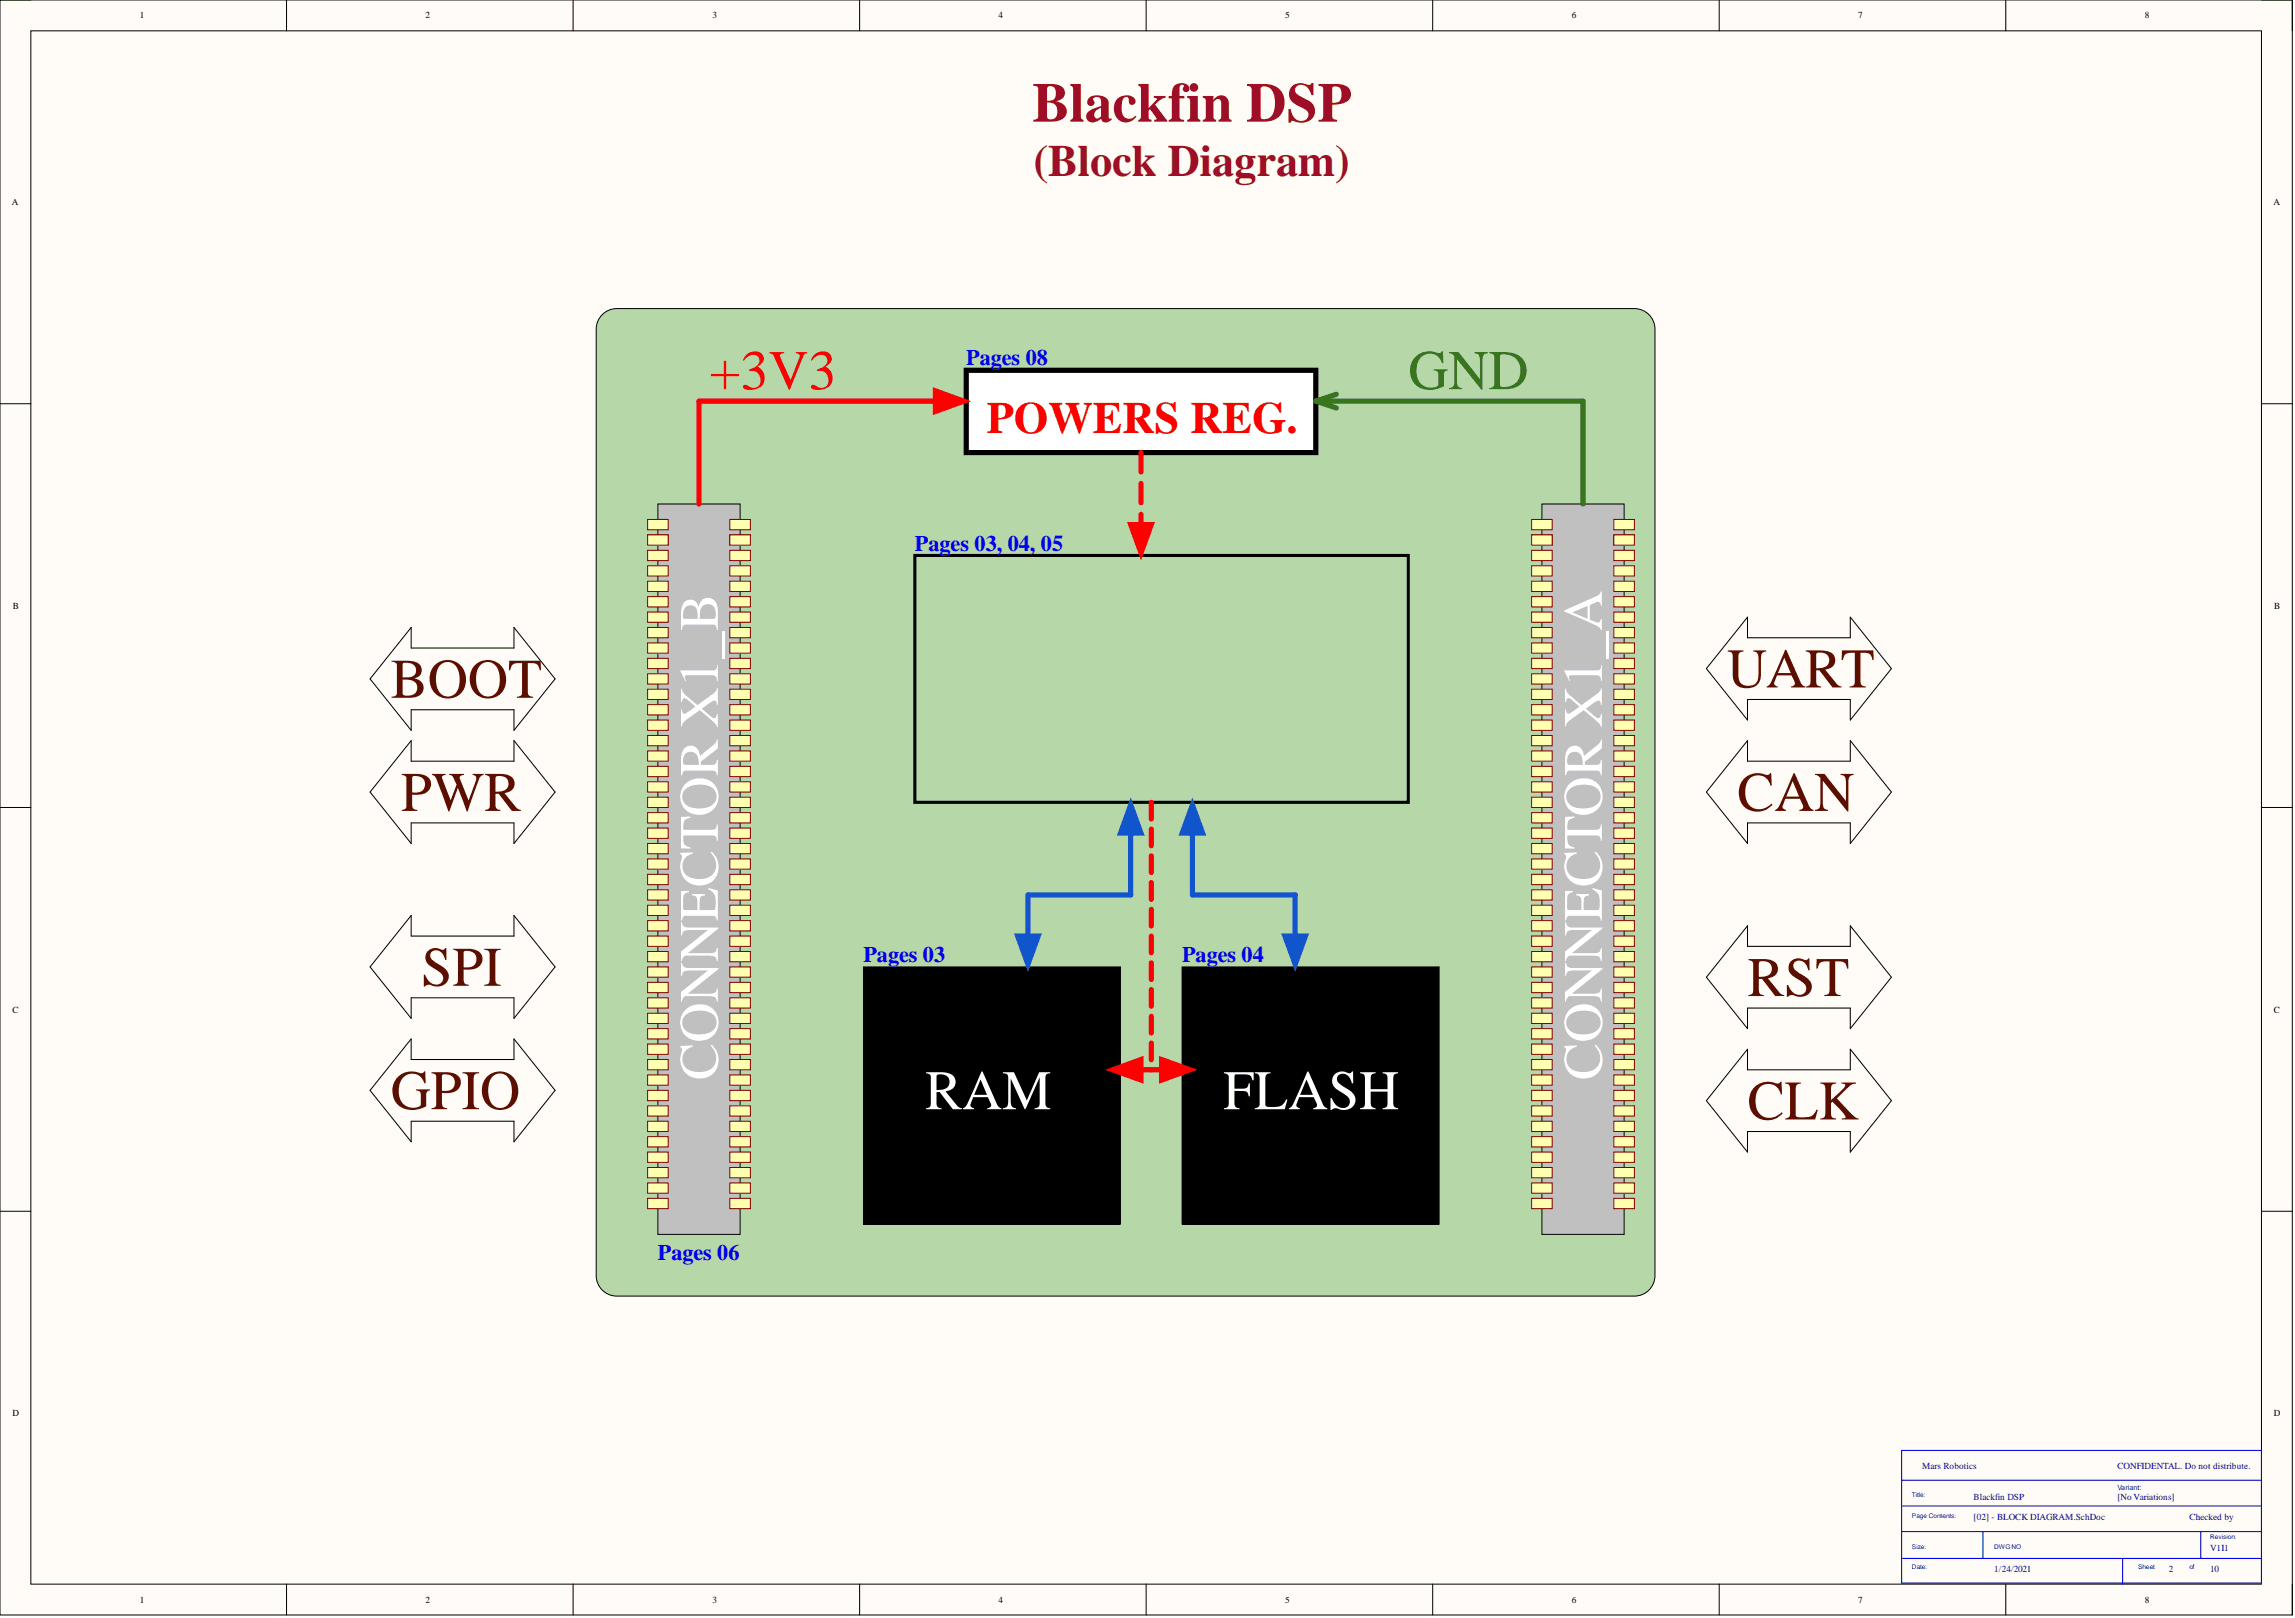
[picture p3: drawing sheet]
<svg xmlns="http://www.w3.org/2000/svg" width="566mm" height="399mm" viewBox="0 0 566 399" stroke-linecap="round" stroke-linejoin="round" font-family="sans-serif">
<defs><g id="words">
<text font-size="13.8" fill="#9e0e29" x="254.7" y="30">Blackfin DSP</text>
<text font-size="13.8" fill="#f00" x="175" y="96">+3V3</text>
<text font-size="13.8" fill="#38761d" x="347.4" y="96">GND</text>
<g font-size="13.8" fill="#5b0f00">
<text x="96.4" y="172.1">BOOT</text>
<text x="426.1" y="169.5">UART</text>
<text x="98.9" y="200">PWR</text>
<text x="428.6" y="200">CAN</text>
<text x="104" y="243.1">SPI</text>
<text x="431.1" y="245.6">RST</text>
<text x="96.4" y="273.5">GPIO</text>
<text x="431.1" y="276.1">CLK</text>
</g>
<g font-size="13.8" fill="#fff">
<text x="228.2" y="273.5">RAM</text>
<text x="301.8" y="273.5">FLASH</text>
</g>
<g font-size="13.7" fill="#fff">
<text x="177.1" y="266.3" transform="rotate(-90 177.1 266.3)">CONNECTOR X1_B</text>
<text x="395.2" y="266.3" transform="rotate(-90 395.2 266.3)">CONNECTOR X1_A</text>
</g>
<text font-size="11" fill="#9e0e29" x="255" y="43.3">(Block Diagram)</text>
<text font-size="11" fill="#f00" x="243.5" y="106.7">POWERS REG.</text>
<g font-size="5.5" fill="#00f">
<text x="238.4" y="90.1">Pages 08</text>
<text x="225.7" y="135.8">Pages 03, 04, 05</text>
<text x="213" y="237.3">Pages 03</text>
<text x="291.6" y="237.3">Pages 04</text>
<text x="162.3" y="310.8">Pages 06</text>
</g>
<g font-size="2.3">
<text x="34.5" y="4.6">1</text>
<text x="105" y="4.6">2</text>
<text x="175.7" y="4.6">3</text>
<text x="246.3" y="4.6">4</text>
<text x="317.1" y="4.6">5</text>
<text x="387.8" y="4.6">6</text>
<text x="458.4" y="4.6">7</text>
<text x="529.2" y="4.6">8</text>
<text x="3" y="50.6">A</text>
<text x="560.9" y="50.6">A</text>
<text x="3.1" y="150.1">B</text>
<text x="561.1" y="150.1">B</text>
<text x="3" y="249.7">C</text>
<text x="561" y="249.7">C</text>
<text x="3" y="349.2">D</text>
<text x="561" y="349.2">D</text>
<text x="34.5" y="395.2">1</text>
<text x="105" y="395.2">2</text>
<text x="175.7" y="395.2">3</text>
<text x="246.3" y="395.2">4</text>
<text x="317.1" y="395.2">5</text>
<text x="387.8" y="395.2">6</text>
<text x="458.4" y="395.2">7</text>
<text x="529.2" y="395.2">8</text>
</g>
<g font-size="2.3" fill="#000080">
<text x="474.2" y="362.2">Mars Robotics</text>
<text x="522.4" y="362.2">CONFIDENTAL. Do not distribute.</text>
<text x="486.9" y="369.8">Blackfin DSP</text>
<text x="522.4" y="369.8">[No Variations]</text>
<text x="486.9" y="374.9">[02] - BLOCK DIAGRAM.SchDoc</text>
<text x="540.2" y="374.9">Checked by</text>
<text x="545.3" y="382.5">V1I1</text>
<text x="492" y="387.6">1/24/2021</text>
<text x="535.1" y="387.6">2</text>
<text x="545.3" y="387.6">10</text>
</g>
<text font-size="1.8" fill="#00f" x="522.4" y="367.4">Variant:</text>
<g font-size="1.6" fill="#00f">
<text x="471.7" y="369.2">Title:</text>
<text x="471.7" y="374.3">Page Contents:</text>
<text x="471.7" y="381.9">Size:</text>
<text x="492" y="381.9">DWGNO</text>
<text x="545.3" y="379.4">Revision:</text>
<text x="471.7" y="387">Date:</text>
<text x="527.5" y="387">Sheet</text>
<text x="540.2" y="387">of</text>
</g>
</g></defs>
<path d="M0 0h565.5v398.3h-565.5z" fill-rule="evenodd" fill="#fffcf8"/>
<path d="M0 0h565.5v398.3h-565.5z" fill="none" stroke="#000" stroke-width=".25"/>
<path d="M7.6 7.6h550.3v383h-550.3z" fill-rule="evenodd" fill="#fffcf8"/>
<g fill="none" stroke="#000" stroke-width=".25">
<path d="M0 0h7.6M70.7 0v7.6M141.4 0v7.6M212.1 0v7.6M282.8 0v7.6M353.5 0v7.6M424.2 0v7.6M494.9 0v7.6M557.9 0h7.6v7.6M7.6 7.6h550.3v383h-550.3zM0 99.6h7.6M557.9 99.6h7.6"/>
<path d="M0 199.1h7.6M557.9 199.1h7.6M0 298.7h7.6M557.9 298.7h7.6M70.7 390.6v7.7M141.4 390.6v7.7M212.1 390.6v7.7M282.8 390.6v7.7M353.5 390.6v7.7M424.2 390.6v7.7M494.9 390.6v7.7M565.5 390.6v7.7"/>
</g>
<path d="M148.9 77.3a5 5 0 0 1 3.3-1.2h251a5.1 5.1 0 0 1 5.1 5.1v233.3a5.1 5.1 0 0 1-5.1 5.1h-251a5.1 5.1 0 0 1-5.1-5.1v-233.3a5.1 5.1 0 0 1 1.8-3.9z" fill="#b6d7a8"/>
<path d="M148.9 77.3a5 5 0 0 1 3.3-1.2h251a5.1 5.1 0 0 1 5.1 5.1v233.3a5.1 5.1 0 0 1-5.1 5.1h-251a5.1 5.1 0 0 1-5.1-5.1v-233.3a5.1 5.1 0 0 1 1.8-3.9z" fill="none" stroke="#000" stroke-width=".25"/>
<path d="M469.2 357.7h88.7v32.7h-88.7zM469.2 365h88.7M469.2 377.7h88.7M469.4 371.4h88.5M489.2 377.7v6.6M543 377.7v6.6M469.4 384.3h88.5M523.7 384.3v6.3" fill="none" stroke="#00f" stroke-width=".25"/>
<path d="M162.3 124.3h20.3v180.1h-20.3z" fill-rule="evenodd" fill="#c0c0c0"/>
<path d="M162.3 124.3h20.3v180.1h-20.3z" fill="none" stroke="#000" stroke-width=".25"/>
<path d="M238.4 91.3h86.2v20.3h-86.2z" fill-rule="evenodd" fill="#fff"/>
<path d="M238.4 91.3h86.2v20.3h-86.2z" fill="none" stroke="#000" stroke-width="1.3"/>
<path d="M225.7 137h121.7v60.9h-121.7z" fill="none" stroke="#000" stroke-width=".76"/>
<g fill="#000">
<path d="M213 238.4h63.4v63.5h-63.4z" fill-rule="evenodd"/>
<path d="M291.6 238.4h63.4v63.5h-63.4z" fill-rule="evenodd"/>
</g>
<path d="M213 238.4h63.4v63.5h-63.4zM291.6 238.4h63.4v63.5h-63.4z" fill="none" stroke="#000" stroke-width=".25"/>
<path d="M159.8 131.9h5v2.5h-5z" fill-rule="evenodd" fill="#ffffb0"/>
<path d="M159.8 131.9h5v2.5h-5z" fill="none" stroke="#800000" stroke-width=".25"/>
<path d="M159.8 295.5h5v2.6h-5z" fill-rule="evenodd" fill="#ffffb0"/>
<path d="M159.8 295.5h5v2.6h-5z" fill="none" stroke="#800000" stroke-width=".25"/>
<path d="M159.8 291.7h5v2.5h-5z" fill-rule="evenodd" fill="#ffffb0"/>
<path d="M159.8 291.7h5v2.5h-5z" fill="none" stroke="#800000" stroke-width=".25"/>
<path d="M159.8 287.9h5v2.5h-5z" fill-rule="evenodd" fill="#ffffb0"/>
<path d="M159.8 287.9h5v2.5h-5z" fill="none" stroke="#800000" stroke-width=".25"/>
<path d="M159.8 284.1h5v2.5h-5z" fill-rule="evenodd" fill="#ffffb0"/>
<path d="M159.8 284.1h5v2.5h-5z" fill="none" stroke="#800000" stroke-width=".25"/>
<path d="M159.8 280.3h5v2.5h-5z" fill-rule="evenodd" fill="#ffffb0"/>
<path d="M159.8 280.3h5v2.5h-5z" fill="none" stroke="#800000" stroke-width=".25"/>
<path d="M159.8 276.5h5v2.5h-5z" fill-rule="evenodd" fill="#ffffb0"/>
<path d="M159.8 276.5h5v2.5h-5z" fill="none" stroke="#800000" stroke-width=".25"/>
<path d="M159.8 272.7h5v2.5h-5z" fill-rule="evenodd" fill="#ffffb0"/>
<path d="M159.8 272.7h5v2.5h-5z" fill="none" stroke="#800000" stroke-width=".25"/>
<path d="M159.8 268.9h5v2.5h-5z" fill-rule="evenodd" fill="#ffffb0"/>
<path d="M159.8 268.9h5v2.5h-5z" fill="none" stroke="#800000" stroke-width=".25"/>
<path d="M159.8 265.1h5v2.5h-5z" fill-rule="evenodd" fill="#ffffb0"/>
<path d="M159.8 265.1h5v2.5h-5z" fill="none" stroke="#800000" stroke-width=".25"/>
<path d="M159.8 261.3h5v2.5h-5z" fill-rule="evenodd" fill="#ffffb0"/>
<path d="M159.8 261.3h5v2.5h-5z" fill="none" stroke="#800000" stroke-width=".25"/>
<path d="M159.8 257.5h5v2.5h-5z" fill-rule="evenodd" fill="#ffffb0"/>
<path d="M159.8 257.5h5v2.5h-5z" fill="none" stroke="#800000" stroke-width=".25"/>
<path d="M159.8 253.7h5v2.5h-5z" fill-rule="evenodd" fill="#ffffb0"/>
<path d="M159.8 253.7h5v2.5h-5z" fill="none" stroke="#800000" stroke-width=".25"/>
<path d="M159.8 249.9h5v2.5h-5z" fill-rule="evenodd" fill="#ffffb0"/>
<path d="M159.8 249.9h5v2.5h-5z" fill="none" stroke="#800000" stroke-width=".25"/>
<path d="M159.8 246.1h5v2.5h-5z" fill-rule="evenodd" fill="#ffffb0"/>
<path d="M159.8 246.1h5v2.5h-5z" fill="none" stroke="#800000" stroke-width=".25"/>
<path d="M159.8 242.2h5v2.6h-5z" fill-rule="evenodd" fill="#ffffb0"/>
<path d="M159.8 242.2h5v2.6h-5z" fill="none" stroke="#800000" stroke-width=".25"/>
<path d="M159.8 238.4h5v2.6h-5z" fill-rule="evenodd" fill="#ffffb0"/>
<path d="M159.8 238.4h5v2.6h-5z" fill="none" stroke="#800000" stroke-width=".25"/>
<path d="M159.8 234.6h5v2.6h-5z" fill-rule="evenodd" fill="#ffffb0"/>
<path d="M159.8 234.6h5v2.6h-5z" fill="none" stroke="#800000" stroke-width=".25"/>
<path d="M159.8 230.8h5v2.6h-5z" fill-rule="evenodd" fill="#ffffb0"/>
<path d="M159.8 230.8h5v2.6h-5z" fill="none" stroke="#800000" stroke-width=".25"/>
<path d="M159.8 227h5v2.6h-5z" fill-rule="evenodd" fill="#ffffb0"/>
<path d="M159.8 227h5v2.6h-5z" fill="none" stroke="#800000" stroke-width=".25"/>
<path d="M159.8 223.2h5v2.6h-5z" fill-rule="evenodd" fill="#ffffb0"/>
<path d="M159.8 223.2h5v2.6h-5z" fill="none" stroke="#800000" stroke-width=".25"/>
<path d="M159.8 219.4h5v2.6h-5z" fill-rule="evenodd" fill="#ffffb0"/>
<path d="M159.8 219.4h5v2.6h-5z" fill="none" stroke="#800000" stroke-width=".25"/>
<path d="M159.8 215.6h5v2.5h-5z" fill-rule="evenodd" fill="#ffffb0"/>
<path d="M159.8 215.6h5v2.5h-5z" fill="none" stroke="#800000" stroke-width=".25"/>
<path d="M159.8 211.8h5v2.5h-5z" fill-rule="evenodd" fill="#ffffb0"/>
<path d="M159.8 211.8h5v2.5h-5z" fill="none" stroke="#800000" stroke-width=".25"/>
<path d="M159.8 208h5v2.5h-5z" fill-rule="evenodd" fill="#ffffb0"/>
<path d="M159.8 208h5v2.5h-5z" fill="none" stroke="#800000" stroke-width=".25"/>
<path d="M159.8 204.2h5v2.5h-5z" fill-rule="evenodd" fill="#ffffb0"/>
<path d="M159.8 204.2h5v2.5h-5z" fill="none" stroke="#800000" stroke-width=".25"/>
<path d="M159.8 200.4h5v2.5h-5z" fill-rule="evenodd" fill="#ffffb0"/>
<path d="M159.8 200.4h5v2.5h-5z" fill="none" stroke="#800000" stroke-width=".25"/>
<path d="M159.8 196.6h5v2.5h-5z" fill-rule="evenodd" fill="#ffffb0"/>
<path d="M159.8 196.6h5v2.5h-5z" fill="none" stroke="#800000" stroke-width=".25"/>
<path d="M159.8 192.8h5v2.5h-5z" fill-rule="evenodd" fill="#ffffb0"/>
<path d="M159.8 192.8h5v2.5h-5z" fill="none" stroke="#800000" stroke-width=".25"/>
<path d="M159.8 189h5v2.5h-5z" fill-rule="evenodd" fill="#ffffb0"/>
<path d="M159.8 189h5v2.5h-5z" fill="none" stroke="#800000" stroke-width=".25"/>
<path d="M159.8 185.2h5v2.5h-5z" fill-rule="evenodd" fill="#ffffb0"/>
<path d="M159.8 185.2h5v2.5h-5z" fill="none" stroke="#800000" stroke-width=".25"/>
<path d="M159.8 181.4h5v2.5h-5z" fill-rule="evenodd" fill="#ffffb0"/>
<path d="M159.8 181.4h5v2.5h-5z" fill="none" stroke="#800000" stroke-width=".25"/>
<path d="M159.8 177.6h5v2.5h-5z" fill-rule="evenodd" fill="#ffffb0"/>
<path d="M159.8 177.6h5v2.5h-5z" fill="none" stroke="#800000" stroke-width=".25"/>
<path d="M159.8 173.8h5v2.5h-5z" fill-rule="evenodd" fill="#ffffb0"/>
<path d="M159.8 173.8h5v2.5h-5z" fill="none" stroke="#800000" stroke-width=".25"/>
<path d="M159.8 170h5v2.5h-5z" fill-rule="evenodd" fill="#ffffb0"/>
<path d="M159.8 170h5v2.5h-5z" fill="none" stroke="#800000" stroke-width=".25"/>
<path d="M159.8 166.1h5v2.6h-5z" fill-rule="evenodd" fill="#ffffb0"/>
<path d="M159.8 166.1h5v2.6h-5z" fill="none" stroke="#800000" stroke-width=".25"/>
<path d="M159.8 162.3h5v2.6h-5z" fill-rule="evenodd" fill="#ffffb0"/>
<path d="M159.8 162.3h5v2.6h-5z" fill="none" stroke="#800000" stroke-width=".25"/>
<path d="M159.8 158.5h5v2.6h-5z" fill-rule="evenodd" fill="#ffffb0"/>
<path d="M159.8 158.5h5v2.6h-5z" fill="none" stroke="#800000" stroke-width=".25"/>
<path d="M159.8 154.7h5v2.6h-5z" fill-rule="evenodd" fill="#ffffb0"/>
<path d="M159.8 154.7h5v2.6h-5z" fill="none" stroke="#800000" stroke-width=".25"/>
<path d="M159.8 150.9h5v2.6h-5z" fill-rule="evenodd" fill="#ffffb0"/>
<path d="M159.8 150.9h5v2.6h-5z" fill="none" stroke="#800000" stroke-width=".25"/>
<path d="M159.8 147.1h5v2.6h-5z" fill-rule="evenodd" fill="#ffffb0"/>
<path d="M159.8 147.1h5v2.6h-5z" fill="none" stroke="#800000" stroke-width=".25"/>
<path d="M159.8 143.3h5v2.6h-5z" fill-rule="evenodd" fill="#ffffb0"/>
<path d="M159.8 143.3h5v2.6h-5z" fill="none" stroke="#800000" stroke-width=".25"/>
<path d="M159.8 139.5h5v2.5h-5z" fill-rule="evenodd" fill="#ffffb0"/>
<path d="M159.8 139.5h5v2.5h-5z" fill="none" stroke="#800000" stroke-width=".25"/>
<path d="M159.8 135.7h5v2.5h-5z" fill-rule="evenodd" fill="#ffffb0"/>
<path d="M159.8 135.7h5v2.5h-5z" fill="none" stroke="#800000" stroke-width=".25"/>
<path d="M159.8 131.9h5v2.5h-5z" fill-rule="evenodd" fill="#ffffb0"/>
<path d="M159.8 131.9h5v2.5h-5z" fill="none" stroke="#800000" stroke-width=".25"/>
<path d="M159.8 128.1h5v2.5h-5z" fill-rule="evenodd" fill="#ffffb0"/>
<path d="M159.8 128.1h5v2.5h-5z" fill="none" stroke="#800000" stroke-width=".25"/>
<path d="M180.1 131.9h5v2.5h-5z" fill-rule="evenodd" fill="#ffffb0"/>
<path d="M180.1 131.9h5v2.5h-5z" fill="none" stroke="#800000" stroke-width=".25"/>
<path d="M180.1 295.5h5v2.6h-5z" fill-rule="evenodd" fill="#ffffb0"/>
<path d="M180.1 295.5h5v2.6h-5z" fill="none" stroke="#800000" stroke-width=".25"/>
<path d="M180.1 291.7h5v2.5h-5z" fill-rule="evenodd" fill="#ffffb0"/>
<path d="M180.1 291.7h5v2.5h-5z" fill="none" stroke="#800000" stroke-width=".25"/>
<path d="M180.1 287.9h5v2.5h-5z" fill-rule="evenodd" fill="#ffffb0"/>
<path d="M180.1 287.9h5v2.5h-5z" fill="none" stroke="#800000" stroke-width=".25"/>
<path d="M180.1 284.1h5v2.5h-5z" fill-rule="evenodd" fill="#ffffb0"/>
<path d="M180.1 284.1h5v2.5h-5z" fill="none" stroke="#800000" stroke-width=".25"/>
<path d="M180.1 280.3h5v2.5h-5z" fill-rule="evenodd" fill="#ffffb0"/>
<path d="M180.1 280.3h5v2.5h-5z" fill="none" stroke="#800000" stroke-width=".25"/>
<path d="M180.1 276.5h5v2.5h-5z" fill-rule="evenodd" fill="#ffffb0"/>
<path d="M180.1 276.5h5v2.5h-5z" fill="none" stroke="#800000" stroke-width=".25"/>
<path d="M180.1 272.7h5v2.5h-5z" fill-rule="evenodd" fill="#ffffb0"/>
<path d="M180.1 272.7h5v2.5h-5z" fill="none" stroke="#800000" stroke-width=".25"/>
<path d="M180.1 268.9h5v2.5h-5z" fill-rule="evenodd" fill="#ffffb0"/>
<path d="M180.1 268.9h5v2.5h-5z" fill="none" stroke="#800000" stroke-width=".25"/>
<path d="M180.1 265.1h5v2.5h-5z" fill-rule="evenodd" fill="#ffffb0"/>
<path d="M180.1 265.1h5v2.5h-5z" fill="none" stroke="#800000" stroke-width=".25"/>
<path d="M180.1 261.3h5v2.5h-5z" fill-rule="evenodd" fill="#ffffb0"/>
<path d="M180.1 261.3h5v2.5h-5z" fill="none" stroke="#800000" stroke-width=".25"/>
<path d="M180.1 257.5h5v2.5h-5z" fill-rule="evenodd" fill="#ffffb0"/>
<path d="M180.1 257.5h5v2.5h-5z" fill="none" stroke="#800000" stroke-width=".25"/>
<path d="M180.1 253.7h5v2.5h-5z" fill-rule="evenodd" fill="#ffffb0"/>
<path d="M180.1 253.7h5v2.5h-5z" fill="none" stroke="#800000" stroke-width=".25"/>
<path d="M180.1 249.9h5v2.5h-5z" fill-rule="evenodd" fill="#ffffb0"/>
<path d="M180.1 249.9h5v2.5h-5z" fill="none" stroke="#800000" stroke-width=".25"/>
<path d="M180.1 246.1h5v2.5h-5z" fill-rule="evenodd" fill="#ffffb0"/>
<path d="M180.1 246.1h5v2.5h-5z" fill="none" stroke="#800000" stroke-width=".25"/>
<path d="M180.1 242.2h5v2.6h-5z" fill-rule="evenodd" fill="#ffffb0"/>
<path d="M180.1 242.2h5v2.6h-5z" fill="none" stroke="#800000" stroke-width=".25"/>
<path d="M180.1 238.4h5v2.6h-5z" fill-rule="evenodd" fill="#ffffb0"/>
<path d="M180.1 238.4h5v2.6h-5z" fill="none" stroke="#800000" stroke-width=".25"/>
<path d="M180.1 234.6h5v2.6h-5z" fill-rule="evenodd" fill="#ffffb0"/>
<path d="M180.1 234.6h5v2.6h-5z" fill="none" stroke="#800000" stroke-width=".25"/>
<path d="M180.1 230.8h5v2.6h-5z" fill-rule="evenodd" fill="#ffffb0"/>
<path d="M180.1 230.8h5v2.6h-5z" fill="none" stroke="#800000" stroke-width=".25"/>
<path d="M180.1 227h5v2.6h-5z" fill-rule="evenodd" fill="#ffffb0"/>
<path d="M180.1 227h5v2.6h-5z" fill="none" stroke="#800000" stroke-width=".25"/>
<path d="M180.1 223.2h5v2.6h-5z" fill-rule="evenodd" fill="#ffffb0"/>
<path d="M180.1 223.2h5v2.6h-5z" fill="none" stroke="#800000" stroke-width=".25"/>
<path d="M180.1 219.4h5v2.6h-5z" fill-rule="evenodd" fill="#ffffb0"/>
<path d="M180.1 219.4h5v2.6h-5z" fill="none" stroke="#800000" stroke-width=".25"/>
<path d="M180.1 215.6h5v2.5h-5z" fill-rule="evenodd" fill="#ffffb0"/>
<path d="M180.1 215.6h5v2.5h-5z" fill="none" stroke="#800000" stroke-width=".25"/>
<path d="M180.1 211.8h5v2.5h-5z" fill-rule="evenodd" fill="#ffffb0"/>
<path d="M180.1 211.8h5v2.5h-5z" fill="none" stroke="#800000" stroke-width=".25"/>
<path d="M180.1 208h5v2.5h-5z" fill-rule="evenodd" fill="#ffffb0"/>
<path d="M180.1 208h5v2.5h-5z" fill="none" stroke="#800000" stroke-width=".25"/>
<path d="M180.1 204.2h5v2.5h-5z" fill-rule="evenodd" fill="#ffffb0"/>
<path d="M180.1 204.2h5v2.5h-5z" fill="none" stroke="#800000" stroke-width=".25"/>
<path d="M180.1 200.4h5v2.5h-5z" fill-rule="evenodd" fill="#ffffb0"/>
<path d="M180.1 200.4h5v2.5h-5z" fill="none" stroke="#800000" stroke-width=".25"/>
<path d="M180.1 196.6h5v2.5h-5z" fill-rule="evenodd" fill="#ffffb0"/>
<path d="M180.1 196.6h5v2.5h-5z" fill="none" stroke="#800000" stroke-width=".25"/>
<path d="M180.1 192.8h5v2.5h-5z" fill-rule="evenodd" fill="#ffffb0"/>
<path d="M180.1 192.8h5v2.5h-5z" fill="none" stroke="#800000" stroke-width=".25"/>
<path d="M180.1 189h5v2.5h-5z" fill-rule="evenodd" fill="#ffffb0"/>
<path d="M180.1 189h5v2.5h-5z" fill="none" stroke="#800000" stroke-width=".25"/>
<path d="M180.1 185.2h5v2.5h-5z" fill-rule="evenodd" fill="#ffffb0"/>
<path d="M180.1 185.2h5v2.5h-5z" fill="none" stroke="#800000" stroke-width=".25"/>
<path d="M180.1 181.4h5v2.5h-5z" fill-rule="evenodd" fill="#ffffb0"/>
<path d="M180.1 181.4h5v2.5h-5z" fill="none" stroke="#800000" stroke-width=".25"/>
<path d="M180.1 177.6h5v2.5h-5z" fill-rule="evenodd" fill="#ffffb0"/>
<path d="M180.1 177.6h5v2.5h-5z" fill="none" stroke="#800000" stroke-width=".25"/>
<path d="M180.1 173.8h5v2.5h-5z" fill-rule="evenodd" fill="#ffffb0"/>
<path d="M180.1 173.8h5v2.5h-5z" fill="none" stroke="#800000" stroke-width=".25"/>
<path d="M180.1 170h5v2.5h-5z" fill-rule="evenodd" fill="#ffffb0"/>
<path d="M180.1 170h5v2.5h-5z" fill="none" stroke="#800000" stroke-width=".25"/>
<path d="M180.1 166.1h5v2.6h-5z" fill-rule="evenodd" fill="#ffffb0"/>
<path d="M180.1 166.1h5v2.6h-5z" fill="none" stroke="#800000" stroke-width=".25"/>
<path d="M180.1 162.3h5v2.6h-5z" fill-rule="evenodd" fill="#ffffb0"/>
<path d="M180.1 162.3h5v2.6h-5z" fill="none" stroke="#800000" stroke-width=".25"/>
<path d="M180.1 158.5h5v2.6h-5z" fill-rule="evenodd" fill="#ffffb0"/>
<path d="M180.1 158.5h5v2.6h-5z" fill="none" stroke="#800000" stroke-width=".25"/>
<path d="M180.1 154.7h5v2.6h-5z" fill-rule="evenodd" fill="#ffffb0"/>
<path d="M180.1 154.7h5v2.6h-5z" fill="none" stroke="#800000" stroke-width=".25"/>
<path d="M180.1 150.9h5v2.6h-5z" fill-rule="evenodd" fill="#ffffb0"/>
<path d="M180.1 150.9h5v2.6h-5z" fill="none" stroke="#800000" stroke-width=".25"/>
<path d="M180.1 147.1h5v2.6h-5z" fill-rule="evenodd" fill="#ffffb0"/>
<path d="M180.1 147.1h5v2.6h-5z" fill="none" stroke="#800000" stroke-width=".25"/>
<path d="M180.1 143.3h5v2.6h-5z" fill-rule="evenodd" fill="#ffffb0"/>
<path d="M180.1 143.3h5v2.6h-5z" fill="none" stroke="#800000" stroke-width=".25"/>
<path d="M180.1 139.5h5v2.5h-5z" fill-rule="evenodd" fill="#ffffb0"/>
<path d="M180.1 139.5h5v2.5h-5z" fill="none" stroke="#800000" stroke-width=".25"/>
<path d="M180.1 135.7h5v2.5h-5z" fill-rule="evenodd" fill="#ffffb0"/>
<path d="M180.1 135.7h5v2.5h-5z" fill="none" stroke="#800000" stroke-width=".25"/>
<path d="M180.1 131.9h5v2.5h-5z" fill-rule="evenodd" fill="#ffffb0"/>
<path d="M180.1 131.9h5v2.5h-5z" fill="none" stroke="#800000" stroke-width=".25"/>
<path d="M180.1 128.1h5v2.5h-5z" fill-rule="evenodd" fill="#ffffb0"/>
<path d="M180.1 128.1h5v2.5h-5z" fill="none" stroke="#800000" stroke-width=".25"/>
<path d="M380.4 124.3h20.3v180.1h-20.3z" fill-rule="evenodd" fill="#c0c0c0"/>
<path d="M380.4 124.3h20.3v180.1h-20.3z" fill="none" stroke="#000" stroke-width=".25"/>
<path d="M377.9 131.9h5v2.5h-5z" fill-rule="evenodd" fill="#ffffb0"/>
<path d="M377.9 131.9h5v2.5h-5z" fill="none" stroke="#800000" stroke-width=".25"/>
<path d="M377.9 295.5h5v2.6h-5z" fill-rule="evenodd" fill="#ffffb0"/>
<path d="M377.9 295.5h5v2.6h-5z" fill="none" stroke="#800000" stroke-width=".25"/>
<path d="M377.9 291.7h5v2.5h-5z" fill-rule="evenodd" fill="#ffffb0"/>
<path d="M377.9 291.7h5v2.5h-5z" fill="none" stroke="#800000" stroke-width=".25"/>
<path d="M377.9 287.9h5v2.5h-5z" fill-rule="evenodd" fill="#ffffb0"/>
<path d="M377.9 287.9h5v2.5h-5z" fill="none" stroke="#800000" stroke-width=".25"/>
<path d="M377.9 284.1h5v2.5h-5z" fill-rule="evenodd" fill="#ffffb0"/>
<path d="M377.9 284.1h5v2.5h-5z" fill="none" stroke="#800000" stroke-width=".25"/>
<path d="M377.9 280.3h5v2.5h-5z" fill-rule="evenodd" fill="#ffffb0"/>
<path d="M377.9 280.3h5v2.5h-5z" fill="none" stroke="#800000" stroke-width=".25"/>
<path d="M377.9 276.5h5v2.5h-5z" fill-rule="evenodd" fill="#ffffb0"/>
<path d="M377.9 276.5h5v2.5h-5z" fill="none" stroke="#800000" stroke-width=".25"/>
<path d="M377.9 272.7h5v2.5h-5z" fill-rule="evenodd" fill="#ffffb0"/>
<path d="M377.9 272.7h5v2.5h-5z" fill="none" stroke="#800000" stroke-width=".25"/>
<path d="M377.9 268.9h5v2.5h-5z" fill-rule="evenodd" fill="#ffffb0"/>
<path d="M377.9 268.9h5v2.5h-5z" fill="none" stroke="#800000" stroke-width=".25"/>
<path d="M377.9 265.1h5v2.5h-5z" fill-rule="evenodd" fill="#ffffb0"/>
<path d="M377.9 265.1h5v2.5h-5z" fill="none" stroke="#800000" stroke-width=".25"/>
<path d="M377.9 261.3h5v2.5h-5z" fill-rule="evenodd" fill="#ffffb0"/>
<path d="M377.9 261.3h5v2.5h-5z" fill="none" stroke="#800000" stroke-width=".25"/>
<path d="M377.9 257.5h5v2.5h-5z" fill-rule="evenodd" fill="#ffffb0"/>
<path d="M377.9 257.5h5v2.5h-5z" fill="none" stroke="#800000" stroke-width=".25"/>
<path d="M377.9 253.7h5v2.5h-5z" fill-rule="evenodd" fill="#ffffb0"/>
<path d="M377.9 253.7h5v2.5h-5z" fill="none" stroke="#800000" stroke-width=".25"/>
<path d="M377.9 249.9h5v2.5h-5z" fill-rule="evenodd" fill="#ffffb0"/>
<path d="M377.9 249.9h5v2.5h-5z" fill="none" stroke="#800000" stroke-width=".25"/>
<path d="M377.9 246.1h5v2.5h-5z" fill-rule="evenodd" fill="#ffffb0"/>
<path d="M377.9 246.1h5v2.5h-5z" fill="none" stroke="#800000" stroke-width=".25"/>
<path d="M377.9 242.2h5v2.6h-5z" fill-rule="evenodd" fill="#ffffb0"/>
<path d="M377.9 242.2h5v2.6h-5z" fill="none" stroke="#800000" stroke-width=".25"/>
<path d="M377.9 238.4h5v2.6h-5z" fill-rule="evenodd" fill="#ffffb0"/>
<path d="M377.9 238.4h5v2.6h-5z" fill="none" stroke="#800000" stroke-width=".25"/>
<path d="M377.9 234.6h5v2.6h-5z" fill-rule="evenodd" fill="#ffffb0"/>
<path d="M377.9 234.6h5v2.6h-5z" fill="none" stroke="#800000" stroke-width=".25"/>
<path d="M377.9 230.8h5v2.6h-5z" fill-rule="evenodd" fill="#ffffb0"/>
<path d="M377.9 230.8h5v2.6h-5z" fill="none" stroke="#800000" stroke-width=".25"/>
<path d="M377.9 227h5v2.6h-5z" fill-rule="evenodd" fill="#ffffb0"/>
<path d="M377.9 227h5v2.6h-5z" fill="none" stroke="#800000" stroke-width=".25"/>
<path d="M377.9 223.2h5v2.6h-5z" fill-rule="evenodd" fill="#ffffb0"/>
<path d="M377.9 223.2h5v2.6h-5z" fill="none" stroke="#800000" stroke-width=".25"/>
<path d="M377.9 219.4h5v2.6h-5z" fill-rule="evenodd" fill="#ffffb0"/>
<path d="M377.9 219.4h5v2.6h-5z" fill="none" stroke="#800000" stroke-width=".25"/>
<path d="M377.9 215.6h5v2.5h-5z" fill-rule="evenodd" fill="#ffffb0"/>
<path d="M377.9 215.6h5v2.5h-5z" fill="none" stroke="#800000" stroke-width=".25"/>
<path d="M377.9 211.8h5v2.5h-5z" fill-rule="evenodd" fill="#ffffb0"/>
<path d="M377.9 211.8h5v2.5h-5z" fill="none" stroke="#800000" stroke-width=".25"/>
<path d="M377.9 208h5v2.5h-5z" fill-rule="evenodd" fill="#ffffb0"/>
<path d="M377.9 208h5v2.5h-5z" fill="none" stroke="#800000" stroke-width=".25"/>
<path d="M377.9 204.2h5v2.5h-5z" fill-rule="evenodd" fill="#ffffb0"/>
<path d="M377.9 204.2h5v2.5h-5z" fill="none" stroke="#800000" stroke-width=".25"/>
<path d="M377.9 200.4h5v2.5h-5z" fill-rule="evenodd" fill="#ffffb0"/>
<path d="M377.9 200.4h5v2.5h-5z" fill="none" stroke="#800000" stroke-width=".25"/>
<path d="M377.9 196.6h5v2.5h-5z" fill-rule="evenodd" fill="#ffffb0"/>
<path d="M377.9 196.6h5v2.5h-5z" fill="none" stroke="#800000" stroke-width=".25"/>
<path d="M377.9 192.8h5v2.5h-5z" fill-rule="evenodd" fill="#ffffb0"/>
<path d="M377.9 192.8h5v2.5h-5z" fill="none" stroke="#800000" stroke-width=".25"/>
<path d="M377.9 189h5v2.5h-5z" fill-rule="evenodd" fill="#ffffb0"/>
<path d="M377.9 189h5v2.5h-5z" fill="none" stroke="#800000" stroke-width=".25"/>
<path d="M377.9 185.2h5v2.5h-5z" fill-rule="evenodd" fill="#ffffb0"/>
<path d="M377.9 185.2h5v2.5h-5z" fill="none" stroke="#800000" stroke-width=".25"/>
<path d="M377.9 181.4h5v2.5h-5z" fill-rule="evenodd" fill="#ffffb0"/>
<path d="M377.9 181.4h5v2.5h-5z" fill="none" stroke="#800000" stroke-width=".25"/>
<path d="M377.9 177.6h5v2.5h-5z" fill-rule="evenodd" fill="#ffffb0"/>
<path d="M377.9 177.6h5v2.5h-5z" fill="none" stroke="#800000" stroke-width=".25"/>
<path d="M377.9 173.8h5v2.5h-5z" fill-rule="evenodd" fill="#ffffb0"/>
<path d="M377.9 173.8h5v2.5h-5z" fill="none" stroke="#800000" stroke-width=".25"/>
<path d="M377.9 170h5v2.5h-5z" fill-rule="evenodd" fill="#ffffb0"/>
<path d="M377.9 170h5v2.5h-5z" fill="none" stroke="#800000" stroke-width=".25"/>
<path d="M377.9 166.1h5v2.6h-5z" fill-rule="evenodd" fill="#ffffb0"/>
<path d="M377.9 166.1h5v2.6h-5z" fill="none" stroke="#800000" stroke-width=".25"/>
<path d="M377.9 162.3h5v2.6h-5z" fill-rule="evenodd" fill="#ffffb0"/>
<path d="M377.9 162.3h5v2.6h-5z" fill="none" stroke="#800000" stroke-width=".25"/>
<path d="M377.9 158.5h5v2.6h-5z" fill-rule="evenodd" fill="#ffffb0"/>
<path d="M377.9 158.5h5v2.6h-5z" fill="none" stroke="#800000" stroke-width=".25"/>
<path d="M377.9 154.7h5v2.6h-5z" fill-rule="evenodd" fill="#ffffb0"/>
<path d="M377.9 154.7h5v2.6h-5z" fill="none" stroke="#800000" stroke-width=".25"/>
<path d="M377.9 150.9h5v2.6h-5z" fill-rule="evenodd" fill="#ffffb0"/>
<path d="M377.9 150.9h5v2.6h-5z" fill="none" stroke="#800000" stroke-width=".25"/>
<path d="M377.9 147.1h5v2.6h-5z" fill-rule="evenodd" fill="#ffffb0"/>
<path d="M377.9 147.1h5v2.6h-5z" fill="none" stroke="#800000" stroke-width=".25"/>
<path d="M377.9 143.3h5v2.6h-5z" fill-rule="evenodd" fill="#ffffb0"/>
<path d="M377.9 143.3h5v2.6h-5z" fill="none" stroke="#800000" stroke-width=".25"/>
<path d="M377.9 139.5h5v2.5h-5z" fill-rule="evenodd" fill="#ffffb0"/>
<path d="M377.9 139.5h5v2.5h-5z" fill="none" stroke="#800000" stroke-width=".25"/>
<path d="M377.9 135.7h5v2.5h-5z" fill-rule="evenodd" fill="#ffffb0"/>
<path d="M377.9 135.7h5v2.5h-5z" fill="none" stroke="#800000" stroke-width=".25"/>
<path d="M377.9 131.9h5v2.5h-5z" fill-rule="evenodd" fill="#ffffb0"/>
<path d="M377.9 131.9h5v2.5h-5z" fill="none" stroke="#800000" stroke-width=".25"/>
<path d="M377.9 128.1h5v2.5h-5z" fill-rule="evenodd" fill="#ffffb0"/>
<path d="M377.9 128.1h5v2.5h-5z" fill="none" stroke="#800000" stroke-width=".25"/>
<path d="M398.2 131.9h5v2.5h-5z" fill-rule="evenodd" fill="#ffffb0"/>
<path d="M398.2 131.9h5v2.5h-5z" fill="none" stroke="#800000" stroke-width=".25"/>
<path d="M398.2 295.5h5v2.6h-5z" fill-rule="evenodd" fill="#ffffb0"/>
<path d="M398.2 295.5h5v2.6h-5z" fill="none" stroke="#800000" stroke-width=".25"/>
<path d="M398.2 291.7h5v2.5h-5z" fill-rule="evenodd" fill="#ffffb0"/>
<path d="M398.2 291.7h5v2.5h-5z" fill="none" stroke="#800000" stroke-width=".25"/>
<path d="M398.2 287.9h5v2.5h-5z" fill-rule="evenodd" fill="#ffffb0"/>
<path d="M398.2 287.9h5v2.5h-5z" fill="none" stroke="#800000" stroke-width=".25"/>
<path d="M398.2 284.1h5v2.5h-5z" fill-rule="evenodd" fill="#ffffb0"/>
<path d="M398.2 284.1h5v2.5h-5z" fill="none" stroke="#800000" stroke-width=".25"/>
<path d="M398.2 280.3h5v2.5h-5z" fill-rule="evenodd" fill="#ffffb0"/>
<path d="M398.2 280.3h5v2.5h-5z" fill="none" stroke="#800000" stroke-width=".25"/>
<path d="M398.2 276.5h5v2.5h-5z" fill-rule="evenodd" fill="#ffffb0"/>
<path d="M398.2 276.5h5v2.5h-5z" fill="none" stroke="#800000" stroke-width=".25"/>
<path d="M398.2 272.7h5v2.5h-5z" fill-rule="evenodd" fill="#ffffb0"/>
<path d="M398.2 272.7h5v2.5h-5z" fill="none" stroke="#800000" stroke-width=".25"/>
<path d="M398.2 268.9h5v2.5h-5z" fill-rule="evenodd" fill="#ffffb0"/>
<path d="M398.2 268.9h5v2.5h-5z" fill="none" stroke="#800000" stroke-width=".25"/>
<path d="M398.2 265.1h5v2.5h-5z" fill-rule="evenodd" fill="#ffffb0"/>
<path d="M398.2 265.1h5v2.5h-5z" fill="none" stroke="#800000" stroke-width=".25"/>
<path d="M398.2 261.3h5v2.5h-5z" fill-rule="evenodd" fill="#ffffb0"/>
<path d="M398.2 261.3h5v2.5h-5z" fill="none" stroke="#800000" stroke-width=".25"/>
<path d="M398.2 257.5h5v2.5h-5z" fill-rule="evenodd" fill="#ffffb0"/>
<path d="M398.2 257.5h5v2.5h-5z" fill="none" stroke="#800000" stroke-width=".25"/>
<path d="M398.2 253.7h5v2.5h-5z" fill-rule="evenodd" fill="#ffffb0"/>
<path d="M398.2 253.7h5v2.5h-5z" fill="none" stroke="#800000" stroke-width=".25"/>
<path d="M398.2 249.9h5v2.5h-5z" fill-rule="evenodd" fill="#ffffb0"/>
<path d="M398.2 249.9h5v2.5h-5z" fill="none" stroke="#800000" stroke-width=".25"/>
<path d="M398.2 246.1h5v2.5h-5z" fill-rule="evenodd" fill="#ffffb0"/>
<path d="M398.2 246.1h5v2.5h-5z" fill="none" stroke="#800000" stroke-width=".25"/>
<path d="M398.2 242.2h5v2.6h-5z" fill-rule="evenodd" fill="#ffffb0"/>
<path d="M398.2 242.2h5v2.6h-5z" fill="none" stroke="#800000" stroke-width=".25"/>
<path d="M398.2 238.4h5v2.6h-5z" fill-rule="evenodd" fill="#ffffb0"/>
<path d="M398.2 238.4h5v2.6h-5z" fill="none" stroke="#800000" stroke-width=".25"/>
<path d="M398.2 234.6h5v2.6h-5z" fill-rule="evenodd" fill="#ffffb0"/>
<path d="M398.2 234.6h5v2.6h-5z" fill="none" stroke="#800000" stroke-width=".25"/>
<path d="M398.2 230.8h5v2.6h-5z" fill-rule="evenodd" fill="#ffffb0"/>
<path d="M398.2 230.8h5v2.6h-5z" fill="none" stroke="#800000" stroke-width=".25"/>
<path d="M398.2 227h5v2.6h-5z" fill-rule="evenodd" fill="#ffffb0"/>
<path d="M398.2 227h5v2.6h-5z" fill="none" stroke="#800000" stroke-width=".25"/>
<path d="M398.2 223.2h5v2.6h-5z" fill-rule="evenodd" fill="#ffffb0"/>
<path d="M398.2 223.2h5v2.6h-5z" fill="none" stroke="#800000" stroke-width=".25"/>
<path d="M398.2 219.4h5v2.6h-5z" fill-rule="evenodd" fill="#ffffb0"/>
<path d="M398.2 219.4h5v2.6h-5z" fill="none" stroke="#800000" stroke-width=".25"/>
<path d="M398.2 215.6h5v2.5h-5z" fill-rule="evenodd" fill="#ffffb0"/>
<path d="M398.2 215.6h5v2.5h-5z" fill="none" stroke="#800000" stroke-width=".25"/>
<path d="M398.2 211.8h5v2.5h-5z" fill-rule="evenodd" fill="#ffffb0"/>
<path d="M398.2 211.8h5v2.5h-5z" fill="none" stroke="#800000" stroke-width=".25"/>
<path d="M398.2 208h5v2.5h-5z" fill-rule="evenodd" fill="#ffffb0"/>
<path d="M398.2 208h5v2.5h-5z" fill="none" stroke="#800000" stroke-width=".25"/>
<path d="M398.2 204.2h5v2.5h-5z" fill-rule="evenodd" fill="#ffffb0"/>
<path d="M398.2 204.2h5v2.5h-5z" fill="none" stroke="#800000" stroke-width=".25"/>
<path d="M398.2 200.4h5v2.5h-5z" fill-rule="evenodd" fill="#ffffb0"/>
<path d="M398.2 200.4h5v2.5h-5z" fill="none" stroke="#800000" stroke-width=".25"/>
<path d="M398.2 196.6h5v2.5h-5z" fill-rule="evenodd" fill="#ffffb0"/>
<path d="M398.2 196.6h5v2.5h-5z" fill="none" stroke="#800000" stroke-width=".25"/>
<path d="M398.2 192.8h5v2.5h-5z" fill-rule="evenodd" fill="#ffffb0"/>
<path d="M398.2 192.8h5v2.5h-5z" fill="none" stroke="#800000" stroke-width=".25"/>
<path d="M398.2 189h5v2.5h-5z" fill-rule="evenodd" fill="#ffffb0"/>
<path d="M398.2 189h5v2.5h-5z" fill="none" stroke="#800000" stroke-width=".25"/>
<path d="M398.2 185.2h5v2.5h-5z" fill-rule="evenodd" fill="#ffffb0"/>
<path d="M398.2 185.2h5v2.5h-5z" fill="none" stroke="#800000" stroke-width=".25"/>
<path d="M398.2 181.4h5v2.5h-5z" fill-rule="evenodd" fill="#ffffb0"/>
<path d="M398.2 181.4h5v2.5h-5z" fill="none" stroke="#800000" stroke-width=".25"/>
<path d="M398.2 177.6h5v2.5h-5z" fill-rule="evenodd" fill="#ffffb0"/>
<path d="M398.2 177.6h5v2.5h-5z" fill="none" stroke="#800000" stroke-width=".25"/>
<path d="M398.2 173.8h5v2.5h-5z" fill-rule="evenodd" fill="#ffffb0"/>
<path d="M398.2 173.8h5v2.5h-5z" fill="none" stroke="#800000" stroke-width=".25"/>
<path d="M398.2 170h5v2.5h-5z" fill-rule="evenodd" fill="#ffffb0"/>
<path d="M398.2 170h5v2.5h-5z" fill="none" stroke="#800000" stroke-width=".25"/>
<path d="M398.2 166.1h5v2.6h-5z" fill-rule="evenodd" fill="#ffffb0"/>
<path d="M398.2 166.1h5v2.6h-5z" fill="none" stroke="#800000" stroke-width=".25"/>
<path d="M398.2 162.3h5v2.6h-5z" fill-rule="evenodd" fill="#ffffb0"/>
<path d="M398.2 162.3h5v2.6h-5z" fill="none" stroke="#800000" stroke-width=".25"/>
<path d="M398.2 158.5h5v2.6h-5z" fill-rule="evenodd" fill="#ffffb0"/>
<path d="M398.2 158.5h5v2.6h-5z" fill="none" stroke="#800000" stroke-width=".25"/>
<path d="M398.2 154.7h5v2.6h-5z" fill-rule="evenodd" fill="#ffffb0"/>
<path d="M398.2 154.7h5v2.6h-5z" fill="none" stroke="#800000" stroke-width=".25"/>
<path d="M398.2 150.9h5v2.6h-5z" fill-rule="evenodd" fill="#ffffb0"/>
<path d="M398.2 150.9h5v2.6h-5z" fill="none" stroke="#800000" stroke-width=".25"/>
<path d="M398.2 147.1h5v2.6h-5z" fill-rule="evenodd" fill="#ffffb0"/>
<path d="M398.2 147.1h5v2.6h-5z" fill="none" stroke="#800000" stroke-width=".25"/>
<path d="M398.2 143.3h5v2.6h-5z" fill-rule="evenodd" fill="#ffffb0"/>
<path d="M398.2 143.3h5v2.6h-5z" fill="none" stroke="#800000" stroke-width=".25"/>
<path d="M398.2 139.5h5v2.5h-5z" fill-rule="evenodd" fill="#ffffb0"/>
<path d="M398.2 139.5h5v2.5h-5z" fill="none" stroke="#800000" stroke-width=".25"/>
<path d="M398.2 135.7h5v2.5h-5z" fill-rule="evenodd" fill="#ffffb0"/>
<path d="M398.2 135.7h5v2.5h-5z" fill="none" stroke="#800000" stroke-width=".25"/>
<path d="M398.2 131.9h5v2.5h-5z" fill-rule="evenodd" fill="#ffffb0"/>
<path d="M398.2 131.9h5v2.5h-5z" fill="none" stroke="#800000" stroke-width=".25"/>
<path d="M398.2 128.1h5v2.5h-5z" fill-rule="evenodd" fill="#ffffb0"/>
<path d="M398.2 128.1h5v2.5h-5z" fill="none" stroke="#800000" stroke-width=".25"/>
<path d="M279 200.4v20.3h-25.4v15.2" fill="none" stroke="#15c" stroke-width="1.3"/>
<path d="M251.1 230.8h5l-2.5 7z" fill="#15c"/>
<path d="M251.1 230.8h5l-2.5 7z" fill="none" stroke="#15c" stroke-width="1.3"/>
<path d="M279 198.5l2.5 7h-5.1z" fill="#15c"/>
<path d="M279 198.5l2.5 7h-5.1zM294.2 200.4v20.3h25.3v15.2" fill="none" stroke="#15c" stroke-width="1.3"/>
<path d="M294.2 198.5l2.5 7h-5.1z" fill="#15c"/>
<path d="M294.2 198.5l2.5 7h-5.1z" fill="none" stroke="#15c" stroke-width="1.3"/>
<path d="M317 230.8h5.1l-2.6 7z" fill="#15c"/>
<path d="M317 230.8h5.1l-2.6 7z" fill="none" stroke="#15c" stroke-width="1.3"/>
<path d="M235.9 98.9h-63.4v25.4" fill="none" stroke="#f00" stroke-width="1.3"/>
<path d="M230.8 96.4l7 2.5-7 2.6z" fill="#f00"/>
<path d="M230.8 96.4l7 2.5-7 2.6zM281.5 111.6v4.8M281.5 119.2v4.8M281.5 126.8v4.8" fill="none" stroke="#f00" stroke-width="1.3"/>
<path d="M324.6 98.9h66v25.4M324.6 98.9l5.1 1.7M329.7 97.2l-5.1 1.7" fill="none" stroke="#38761d" stroke-width="1.3"/>
<path d="M279 129.4h5l-2.5 6.9z" fill="#f00"/>
<path d="M279 129.4h5l-2.5 6.9zM284 197.9v4.1M284 204.4v4.2M284 211v4.2M284 217.6v4.2M284 224.2v4.2M284 230.8v4.2M284 237.4v4.1M284 244v4.1M284 250.6v4.1M284 257.2v4.1M279.3 263.8h4.7" fill="none" stroke="#f00" stroke-width="1.3"/>
<path d="M274.5 263.8l7-2.5v5z" fill="#f00"/>
<path d="M274.5 263.8l7-2.5v5zM284 263.8h4.8" fill="none" stroke="#f00" stroke-width="1.3"/>
<path d="M286.6 261.3l7 2.5-7 2.5z" fill="#f00"/>
<path d="M286.6 261.3l7 2.5-7 2.5z" fill="none" stroke="#f00" stroke-width="1.3"/>
<path d="M101.4 154.7v5.1h25.4v-5.1l10.1 12.7-10.1 12.7v-5.1h-25.4v5.1l-10.1-12.7zM431.1 152.2v5.1h25.4v-5.1l10.1 12.7-10.1 12.7v-5.1h-25.4v5.1l-10.1-12.7zM101.4 182.6v5.1h25.4v-5.1l10.1 12.7-10.1 12.7v-5.1h-25.4v5.1l-10.1-12.7zM431.1 182.6v5.1h25.4v-5.1l10.1 12.7-10.1 12.7v-5.1h-25.4v5.1l-10.1-12.7zM101.4 225.8v5h25.4v-5l10.1 12.6-10.1 12.7v-5h-25.4v5l-10.1-12.7zM431.1 228.3v5.1h25.4v-5.1l10.1 12.7-10.1 12.7v-5.1h-25.4v5.1l-10.1-12.7zM101.4 256.2v5.1h25.4v-5.1l10.1 12.7-10.1 12.7v-5.1h-25.4v5.1l-10.1-12.7zM431.1 258.7v5.1h25.4v-5.1l10.1 12.7-10.1 12.7v-5.1h-25.4v5.1l-10.1-12.7z" fill="none" stroke="#000" stroke-width=".25"/>
<use href="#words"/>
</svg>
